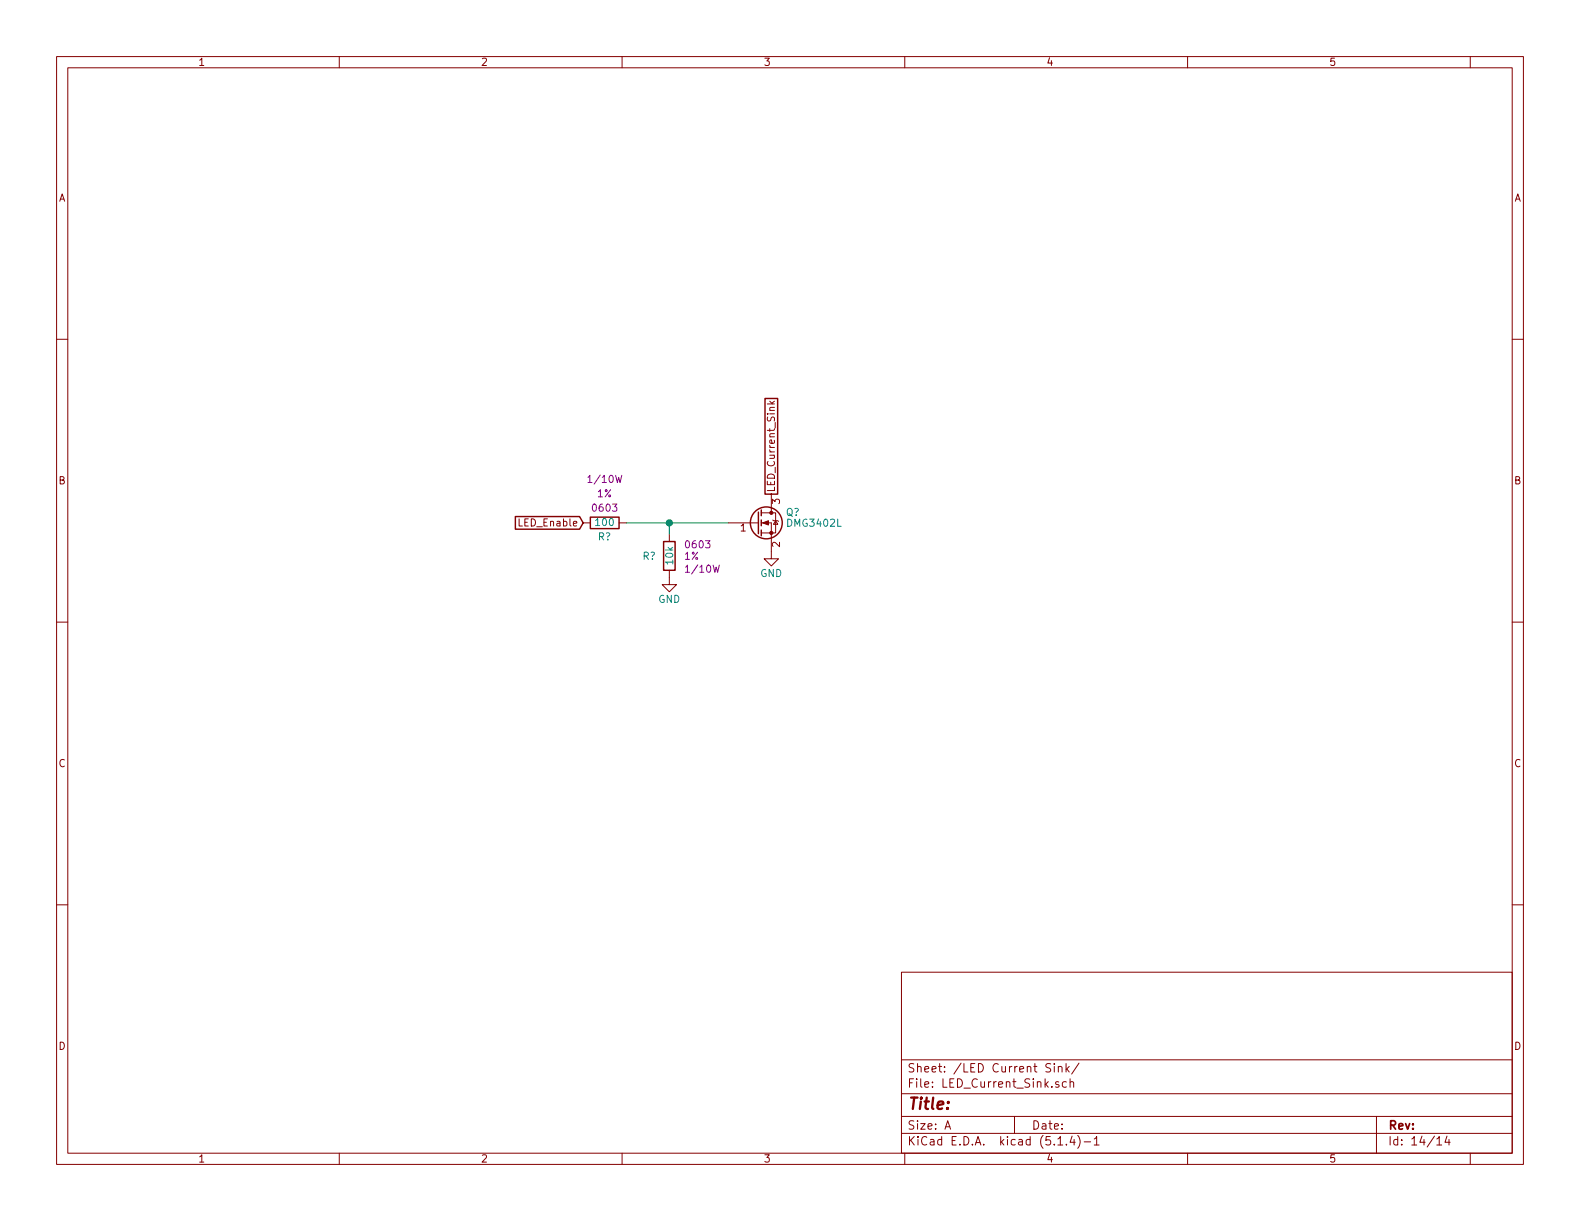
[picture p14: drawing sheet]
EESchema Schematic File Version 4
LIBS:Ultimate_Counter-cache
EELAYER 30 0
EELAYER END
$Descr A 11000 8500
encoding utf-8
Sheet 14 14
Title ""
Date ""
Rev ""
Comp ""
Comment1 ""
Comment2 ""
Comment3 ""
Comment4 ""
$EndDescr
$Comp
L power:GND #PWR?
U 1 1
P 5370 3840
F 0 "#PWR?" H 5370 3590 50  0001 C CNN
F 1 "GND" H 5370 3690 50  0000 C CNN
F 2 "" H 5370 3840 50  0001 C CNN
F 3 "" H 5370 3840 50  0001 C CNN
	1    5370 3840
	1    0    0    -1  
$EndComp
$Comp
L Transistor_FET:DMG3402L Q?
U 1 1
P 5270 3640
F 0 "Q?" H 5470 3715 50  0000 L CNN
F 1 "DMG3402L" H 5470 3640 50  0000 L CNN
F 2 "Package_TO_SOT_SMD:SOT-23" H 5470 3565 50  0001 L CIN
F 3 "http://www.diodes.com/assets/Datasheets/DMG3402L.pdf" H 5270 3640 50  0001 L CNN
F 4 "DMG3402L-7DICT-ND" H 5270 3640 50  0001 C CNN "Digi-Key PN"
	1    5270 3640
	1    0    0    -1  
$EndComp
Text GLabel 5370 3440 1    50   UnSpc ~ 0
LED_Current_Sink
$Comp
L Custom_Library:R_Custom R?
U 1 1
P 4660 3870
AR Path="/5D6B2673/5E02255B" Ref="R?"  Part="1" 
AR Path="/5D73A07C/5E02255B" Ref="R?"  Part="1" 
AR Path="/5E008542/5E02255B" Ref="R?"  Part="1" 
AR Path="/5E074B04/5E02255B" Ref="R?"  Part="1" 
AR Path="/5E07AE3E/5E02255B" Ref="R?"  Part="1" 
AR Path="/5E0816E2/5E02255B" Ref="R?"  Part="1" 
AR Path="/5E018A25/5E02255B" Ref="R?"  Part="1" 
F 0 "R?" H 4570 3870 50  0000 R CNN
F 1 "10k" V 4660 3800 50  0000 L CNN
F 2 "Resistors_SMD:R_0603" H 4660 3870 50  0001 C CNN
F 3 "" H 4660 3870 50  0001 C CNN
F 4 "0603" H 4760 3950 50  0000 L CNN "display_footprint"
F 5 "1%" H 4760 3870 50  0000 L CNN "Tolerance"
F 6 "1/10W" H 4760 3780 50  0000 L CNN "Wattage"
F 7 "RMCF0603FT10K0CT-ND" H 4960 4270 60  0001 C CNN "Digi-Key PN"
	1    4660 3870
	1    0    0    -1  
$EndComp
$Comp
L power:GND #PWR?
U 1 1
P 4660 4020
AR Path="/5E008542/5E022561" Ref="#PWR?"  Part="1" 
AR Path="/5E074B04/5E022561" Ref="#PWR?"  Part="1" 
AR Path="/5E07AE3E/5E022561" Ref="#PWR?"  Part="1" 
AR Path="/5E0816E2/5E022561" Ref="#PWR?"  Part="1" 
AR Path="/5E018A25/5E022561" Ref="#PWR?"  Part="1" 
F 0 "#PWR?" H 4660 3770 50  0001 C CNN
F 1 "GND" H 4660 3870 50  0000 C CNN
F 2 "" H 4660 4020 50  0001 C CNN
F 3 "" H 4660 4020 50  0001 C CNN
	1    4660 4020
	1    0    0    -1  
$EndComp
Wire Wire Line
	5070 3640 4660 3640
Wire Wire Line
	4660 3640 4660 3720
$Comp
L Custom_Library:R_Custom R?
U 1 1
P 4210 3640
AR Path="/5D73A07C/5E023C3F" Ref="R?"  Part="1" 
AR Path="/5E018A25/5E023C3F" Ref="R?"  Part="1" 
F 0 "R?" V 4110 3640 50  0000 C CNN
F 1 "100" V 4210 3640 50  0000 C CNN
F 2 "Resistors_SMD:R_0603" H 4210 3640 50  0001 C CNN
F 3 "" H 4210 3640 50  0001 C CNN
F 4 "0603" V 4310 3640 50  0000 C CNN "display_footprint"
F 5 "1%" V 4410 3640 50  0000 C CNN "Tolerance"
F 6 "1/10W" V 4510 3640 50  0000 C CNN "Wattage"
F 7 "RMCF0603FT100RCT-ND" H 4510 4040 60  0001 C CNN "Digi-Key PN"
	1    4210 3640
	0    -1   -1   0   
$EndComp
Wire Wire Line
	4660 3640 4360 3640
Connection ~ 4660 3640
Text GLabel 4060 3640 0    50   Input ~ 0
LED_Enable
$EndSCHEMATC
